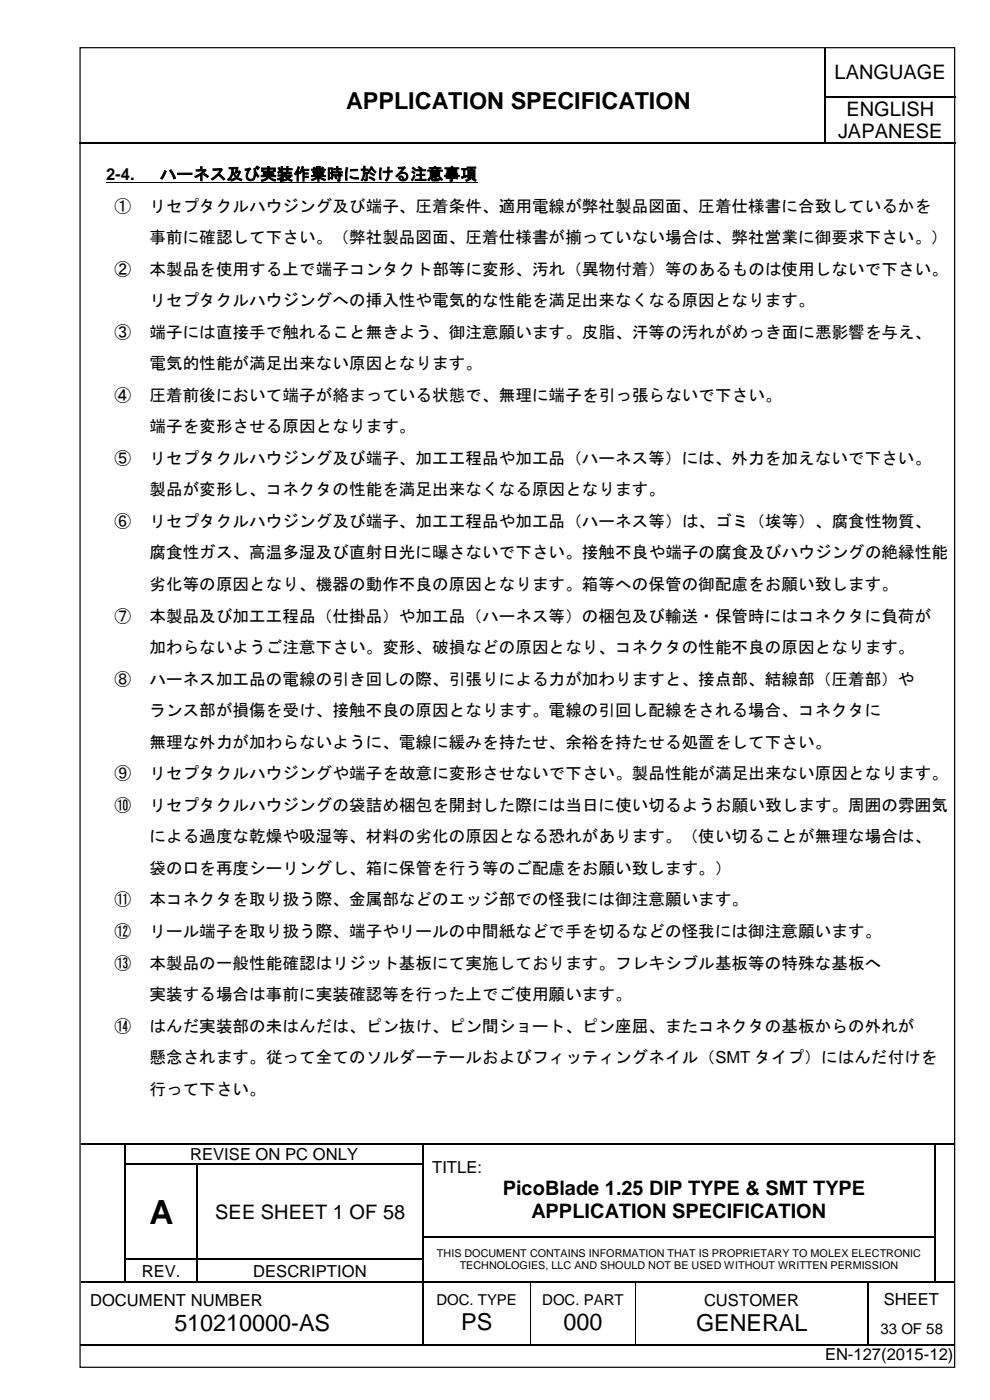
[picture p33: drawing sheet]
<svg xmlns="http://www.w3.org/2000/svg" width="210mm" height="297mm" viewBox="0 0 210 297" stroke-linecap="round" stroke-linejoin="round" font-family="sans-serif">
<defs><g id="words">
<text font-size="7.1" x="31.7" y="259.6">A</text>
<g font-size="5">
<text x="73.4" y="23">APPLICATION SPECIFICATION</text>
<text x="37" y="282.4">510210000-AS</text>
<text x="97.8" y="282.2">PS</text>
<text x="119.4" y="282.2">000</text>
<text x="147.6" y="282.4">GENERAL</text>
</g>
<g font-size="4.2">
<text x="176.9" y="16.7">LANGUAGE</text>
<text x="177.7" y="29.4">JAPANESE</text>
<text x="179.4" y="24.5">ENGLISH</text>
<text x="106.6" y="253.6">PicoBlade 1.25 DIP TYPE &amp; SMT TYPE</text>
<text x="45.6" y="258.6">SEE SHEET 1 OF 58</text>
<text x="112.7" y="258.4">APPLICATION SPECIFICATION</text>
</g>
<g font-size="3.5">
<text x="22.5" y="38.1">2-4.</text>
<text x="33.9" y="38.1">ハーネス及び実装作業時に於ける注意事項</text>
<text x="24.3" y="44.9">①</text>
<text x="31.7" y="44.9">リセプタクルハウジング及び端子、圧着条件、適用電線が弊社製品図面、圧着仕様書に合致しているかを</text>
<text x="31.7" y="51.6">事前に確認して下さい。（弊社製品図面、圧着仕様書が揃っていない場合は、弊社営業に御要求下さい。）</text>
<text x="24.3" y="58.3">②</text>
<text x="31.7" y="58.3">本製品を使用する上で端子コンタクト部等に変形、汚れ（異物付着）等のあるものは使用しないで下さい。</text>
<text x="31.7" y="64.9">リセプタクルハウジングへの挿入性や電気的な性能を満足出来なくなる原因となります。</text>
<text x="24.3" y="71.6">③</text>
<text x="31.7" y="71.6">端子には直接手で触れること無きよう、御注意願います。皮脂、汗等の汚れがめっき面に悪影響を与え、</text>
<text x="31.7" y="78.3">電気的性能が満足出来ない原因となります。</text>
<text x="24.3" y="85">④</text>
<text x="31.7" y="85">圧着前後において端子が絡まっている状態で、無理に端子を引っ張らないで下さい。</text>
<text x="31.7" y="91.7">端子を変形させる原因となります。</text>
<text x="24.3" y="98.4">⑤</text>
<text x="31.7" y="98.4">リセプタクルハウジング及び端子、加工工程品や加工品（ハーネス等）には、外力を加えないで下さい。</text>
<text x="31.7" y="105.1">製品が変形し、コネクタの性能を満足出来なくなる原因となります。</text>
<text x="24.3" y="111.8">⑥</text>
<text x="31.7" y="111.8">リセプタクルハウジング及び端子、加工工程品や加工品（ハーネス等）は、ゴミ（埃等）、腐食性物質、</text>
<text x="31.7" y="118.5">腐食性ガス、高温多湿及び直射日光に曝さないで下さい。接触不良や端子の腐食及びハウジングの絶縁性能</text>
<text x="31.7" y="125.2">劣化等の原因となり、機器の動作不良の原因となります。箱等への保管の御配慮をお願い致します。</text>
<text x="24.3" y="131.9">⑦</text>
<text x="31.7" y="131.9">本製品及び加工工程品（仕掛品）や加工品（ハーネス等）の梱包及び輸送・保管時にはコネクタに負荷が</text>
<text x="31.7" y="138.6">加わらないようご注意下さい。変形、破損などの原因となり、コネクタの性能不良の原因となります。</text>
<text x="24.3" y="145.3">⑧</text>
<text x="31.7" y="145.3">ハーネス加工品の電線の引き回しの際、引張りによる力が加わりますと、接点部、結線部（圧着部）や</text>
<text x="31.7" y="152">ランス部が損傷を受け、接触不良の原因となります。電線の引回し配線をされる場合、コネクタに</text>
<text x="31.7" y="158.6">無理な外力が加わらないように、電線に緩みを持たせ、余裕を持たせる処置をして下さい。</text>
<text x="24.3" y="165.3">⑨</text>
<text x="31.7" y="165.3">リセプタクルハウジングや端子を故意に変形させないで下さい。製品性能が満足出来ない原因となります。</text>
<text x="24.3" y="172">⑩</text>
<text x="31.7" y="172">リセプタクルハウジングの袋詰め梱包を開封した際には当日に使い切るようお願い致します。周囲の雰囲気</text>
<text x="31.7" y="178.7">による過度な乾燥や吸湿等、材料の劣化の原因となる恐れがあります。（使い切ることが無理な場合は、</text>
<text x="31.7" y="185.4">袋の口を再度シーリングし、箱に保管を行う等のご配慮をお願い致します。）</text>
<text x="24.3" y="192.1">⑪</text>
<text x="31.7" y="192.1">本コネクタを取り扱う際、金属部などのエッジ部での怪我には御注意願います。</text>
<text x="24.3" y="198.8">⑫</text>
<text x="31.7" y="198.8">リール端子を取り扱う際、端子やリールの中間紙などで手を切るなどの怪我には御注意願います。</text>
<text x="24.3" y="205.5">⑬</text>
<text x="31.7" y="205.5">本製品の一般性能確認はリジット基板にて実施しております。フレキシブル基板等の特殊な基板へ</text>
<text x="31.7" y="212.2">実装する場合は事前に実装確認等を行った上でご使用願います。</text>
<text x="24.3" y="218.8">⑭</text>
<text x="31.7" y="218.8">はんだ実装部の未はんだは、ピン抜け、ピン間ショート、ピン座屈、またコネクタの基板からの外れが</text>
<text x="31.7" y="225.6">懸念されます。従って全てのソルダーテールおよびフィッティングネイル（SMT タイプ）にはんだ付けを</text>
<text x="31.7" y="232.3">行って下さい。</text>
<text x="40.3" y="246.1">REVISE ON PC ONLY</text>
<text x="91.6" y="248.9">TITLE:</text>
<text x="30.1" y="270.8">REV.</text>
<text x="53.7" y="270.8">DESCRIPTION</text>
<text x="19.1" y="277">DOCUMENT NUMBER</text>
<text x="149.3" y="277">CUSTOMER</text>
<text x="187.4" y="276.8">SHEET</text>
<text x="174.9" y="288.6">EN-127(2015-12)</text>
</g>
<g font-size="3.2">
<text x="92.5" y="276.9">DOC. TYPE</text>
<text x="115" y="276.9">DOC. PART</text>
<text x="186.6" y="283">33 OF 58</text>
</g>
<g font-size="2.3">
<text x="92.6" y="266.6">THIS DOCUMENT CONTAINS INFORMATION THAT IS PROPRIETARY TO MOLEX ELECTRONIC</text>
<text x="97.5" y="269.3">TECHNOLOGIES, LLC AND SHOULD NOT BE USED WITHOUT WRITTEN PERMISSION</text>
</g>
</g></defs>
<g fill="none" stroke="#000" stroke-width=".25">
<path d="M175 10.2v10.2M16.8 30.4h158M175 20.6v9.7M175.1 20.5h27.4M175.1 30.4h27.4M17.2 242.6h9.3M26.6 242.8v4M26.6 247.1v4.8M26.6 252.2v4.9M26.6 257.3v4.9M26.7 242.6h62.9M26.7 247h15"/>
<path d="M41.8 247.1v4.8M41.8 252.2v4.9M41.8 257.3v4.9M42 247h47.6M89.7 242.8v4M89.7 247.1v4.8M89.7 252.2v4.9M89.7 257.3v4.9M89.8 242.6h108.3M198.2 242.8v4M198.2 247.1v4.8M198.2 252.2v4.9"/>
<path d="M198.2 257.3v4.9M198.4 242.6h4M17.2 272h9.3M26.6 262.5v4.6M26.6 267.3v4.6M26.7 267.2h15M26.7 272h15M41.8 262.5v4.6M41.8 267.3v4.6M42 267.2h47.6M42 272h47.6M89.7 262.5v4.6"/>
<path d="M89.7 267.3v4.6M89.7 272.2v12.9M89.8 262.3h108.3M89.8 272h22.6M112.6 272h22M134.9 272h49M184 272.2v12.9M184.1 272h14M198.2 262.5v4.6M198.2 267.3v4.6M198.4 272h4M16.9 285.2h72.7"/>
<path d="M89.8 285.2h22.6M112.6 285.2h22M134.9 285.2h49M184.1 285.2h18.3"/>
</g>
<g fill="#000">
<path d="M174.8 20.4h.3v.2h-.3z" fill-rule="evenodd"/>
<path d="M174.8 30.3h.3v.3h-.3z" fill-rule="evenodd"/>
<path d="M26.5 242.5h.2v.3h-.2z" fill-rule="evenodd"/>
<path d="M26.5 246.8h.2v.3h-.2z" fill-rule="evenodd"/>
<path d="M26.5 251.9h.2v.3h-.2z" fill-rule="evenodd"/>
<path d="M26.5 257.1h.2v.2h-.2z" fill-rule="evenodd"/>
<path d="M41.7 246.8h.3v.3h-.3z" fill-rule="evenodd"/>
<path d="M41.7 251.9h.3v.3h-.3z" fill-rule="evenodd"/>
<path d="M41.7 257.1h.3v.2h-.3z" fill-rule="evenodd"/>
<path d="M89.6 242.5h.2v.3h-.2z" fill-rule="evenodd"/>
<path d="M89.6 246.8h.2v.3h-.2z" fill-rule="evenodd"/>
<path d="M89.6 251.9h.2v.3h-.2z" fill-rule="evenodd"/>
<path d="M89.6 257.1h.2v.2h-.2z" fill-rule="evenodd"/>
<path d="M198.1 242.5h.3v.3h-.3z" fill-rule="evenodd"/>
<path d="M198.1 246.8h.3v.3h-.3z" fill-rule="evenodd"/>
<path d="M198.1 251.9h.3v.3h-.3z" fill-rule="evenodd"/>
<path d="M198.1 257.1h.3v.2h-.3z" fill-rule="evenodd"/>
<path d="M26.5 262.2h.2v.3h-.2z" fill-rule="evenodd"/>
<path d="M26.5 267.1h.2v.2h-.2z" fill-rule="evenodd"/>
<path d="M26.5 271.9h.2v.3h-.2z" fill-rule="evenodd"/>
<path d="M41.7 262.2h.3v.3h-.3z" fill-rule="evenodd"/>
<path d="M41.7 267.1h.3v.2h-.3z" fill-rule="evenodd"/>
<path d="M41.7 271.9h.3v.3h-.3z" fill-rule="evenodd"/>
<path d="M89.6 262.2h.2v.3h-.2z" fill-rule="evenodd"/>
<path d="M89.6 267.1h.2v.2h-.2z" fill-rule="evenodd"/>
<path d="M89.6 271.9h.2v.3h-.2z" fill-rule="evenodd"/>
<path d="M112.4 271.9h.2v.3h-.2z" fill-rule="evenodd"/>
<path d="M134.6 271.9h.3v.3h-.3z" fill-rule="evenodd"/>
<path d="M183.9 271.9h.2v.3h-.2z" fill-rule="evenodd"/>
<path d="M198.1 262.2h.3v.3h-.3z" fill-rule="evenodd"/>
<path d="M198.1 267.1h.3v.2h-.3z" fill-rule="evenodd"/>
<path d="M198.1 271.9h.3v.3h-.3z" fill-rule="evenodd"/>
<path d="M89.6 285.1h.2v.3h-.2z" fill-rule="evenodd"/>
<path d="M112.4 285.1h.2v.3h-.2z" fill-rule="evenodd"/>
<path d="M134.6 285.1h.3v.3h-.3z" fill-rule="evenodd"/>
<path d="M183.9 285.1h.2v.3h-.2z" fill-rule="evenodd"/>
</g>
<path d="M112.5 272.2v12.9M134.7 272.2v12.9" fill="none" stroke="#000" stroke-width=".21"/>
<path d="M70.9 17.2h96.3v9.7h-96.3z" fill-rule="evenodd" fill="#fff"/>
<path d="M17 10.1h185.4v280h-185.4z" fill="none" stroke="#000" stroke-width=".25"/>
<path d="M22.5 38.7h78.7" fill="none" stroke="#000" stroke-width=".21"/>
<use href="#words"/>
</svg>
